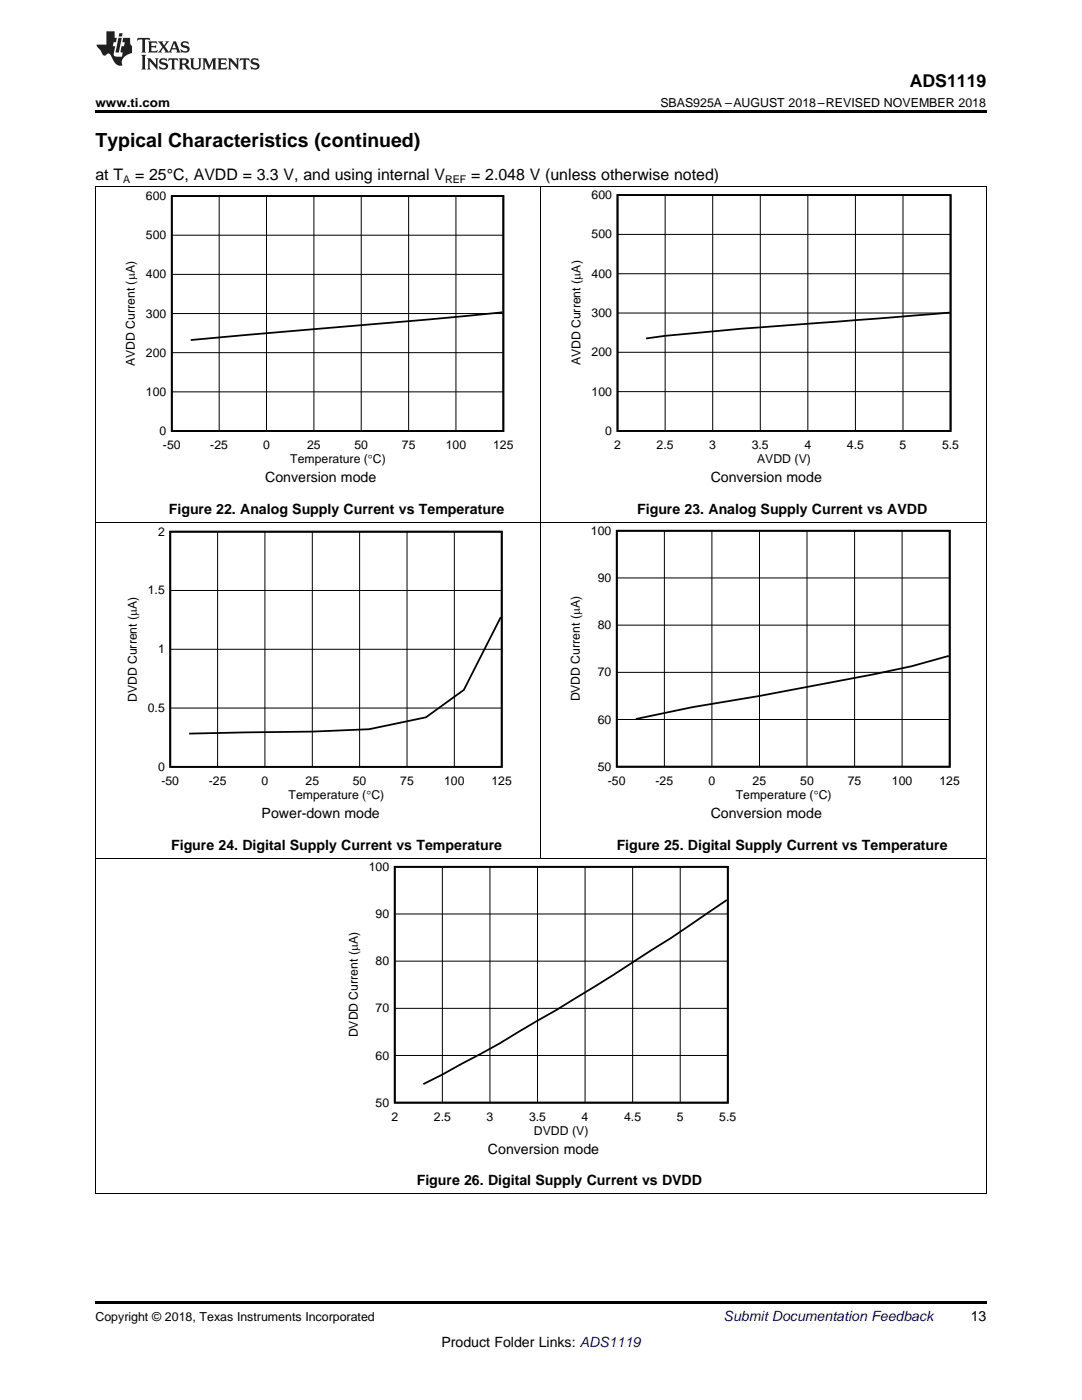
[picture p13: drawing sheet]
<svg xmlns="http://www.w3.org/2000/svg" width="216mm" height="279mm" viewBox="0 0 216 279" stroke-linecap="round" stroke-linejoin="round" font-family="sans-serif">
<defs><g id="words">
<text font-size="3.9" x="19" y="29.3">Typical Characteristics (continued)</text>
<text font-size="3.5" x="181.5" y="17.3">ADS1119</text>
<g font-size="3.2">
<text x="19" y="36">at T</text>
<text x="27" y="36">= 25°C, AVDD = 3.3 V, and using internal V</text>
<text x="94" y="36">= 2.048 V (unless otherwise noted)</text>
</g>
<g font-size="2.8">
<text x="52.9" y="96.2">Conversion mode</text>
<text x="141.8" y="96.2">Conversion mode</text>
<text x="33.7" y="102.5">Figure 22. Analog Supply Current vs Temperature</text>
<text x="127.1" y="102.5">Figure 23. Analog Supply Current vs AVDD</text>
<text x="52.2" y="163.2">Power-down mode</text>
<text x="141.8" y="163.2">Conversion mode</text>
<text x="34.1" y="169.5">Figure 24. Digital Supply Current vs Temperature</text>
<text x="123" y="169.5">Figure 25. Digital Supply Current vs Temperature</text>
<text x="97.4" y="230.2">Conversion mode</text>
<text x="83.1" y="236.6">Figure 26. Digital Supply Current vs DVDD</text>
<text x="193.7" y="263.6">13</text>
<text x="88.1" y="268.9">Product Folder Links: ADS1119</text>
</g>
<text font-size="2.8" fill="#0000c8" x="144.4" y="263.6">Submit Documentation Feedback</text>
<g font-size="2.5">
<text x="19" y="21.4">www.ti.com</text>
<text x="131.8" y="21.4">SBAS925A –AUGUST 2018–REVISED NOVEMBER 2018</text>
<text x="19" y="263.6">Copyright © 2018, Texas Instruments Incorporated</text>
</g>
<g font-size="2.4">
<text x="29.1" y="39.9">600</text>
<text x="118" y="39.7">600</text>
<text x="29.1" y="47.7">500</text>
<text x="118" y="47.6">500</text>
<text x="29.1" y="55.6">400</text>
<text x="118" y="55.4">400</text>
<text x="29.1" y="63.4">300</text>
<text x="118" y="63.3">300</text>
<text x="29.1" y="71.2">200</text>
<text x="118" y="71.1">200</text>
<text x="26.9" y="73" transform="rotate(-90 26.9 73)">AVDD Current (PA)</text>
<text x="115.8" y="72.9" transform="rotate(-90 115.8 72.9)">AVDD Current (PA)</text>
<text x="29.1" y="79">100</text>
<text x="118" y="79">100</text>
<text x="31.8" y="86.8">0</text>
<text x="32.5" y="89.6">-50</text>
<text x="42" y="89.6">-25</text>
<text x="52.5" y="89.6">0</text>
<text x="61.3" y="89.6">25</text>
<text x="70.7" y="89.6">50</text>
<text x="80.2" y="89.6">75</text>
<text x="88.9" y="89.6">100</text>
<text x="98.4" y="89.6">125</text>
<text x="120.8" y="86.8">0</text>
<text x="122.5" y="89.6">2</text>
<text x="131" y="89.6">2.5</text>
<text x="141.5" y="89.6">3</text>
<text x="150" y="89.6">3.5</text>
<text x="160.5" y="89.6">4</text>
<text x="169" y="89.6">4.5</text>
<text x="179.5" y="89.6">5</text>
<text x="188" y="89.6">5.5</text>
<text x="57.9" y="92.4">Temperature (qC)</text>
<text x="151.1" y="92.4">AVDD (V)</text>
<text x="31.5" y="106.9">2</text>
<text x="117.9" y="106.7">100</text>
<text x="29.5" y="118.6">1.5</text>
<text x="119.3" y="116.2">90</text>
<text x="119.3" y="125.6">80</text>
<text x="31.5" y="130.4">1</text>
<text x="119.3" y="135">70</text>
<text x="27.3" y="140.1" transform="rotate(-90 27.3 140.1)">DVDD Current (PA)</text>
<text x="29.5" y="142.1">0.5</text>
<text x="115.7" y="140" transform="rotate(-90 115.7 140)">DVDD Current (PA)</text>
<text x="119.3" y="144.4">60</text>
<text x="31.5" y="153.8">0</text>
<text x="119.3" y="153.8">50</text>
<text x="32.2" y="156.6">-50</text>
<text x="41.7" y="156.6">-25</text>
<text x="52.2" y="156.6">0</text>
<text x="57.6" y="159.4">Temperature (qC)</text>
<text x="61" y="156.6">25</text>
<text x="70.4" y="156.6">50</text>
<text x="79.9" y="156.6">75</text>
<text x="88.6" y="156.6">100</text>
<text x="98.1" y="156.6">125</text>
<text x="121.3" y="156.6">-50</text>
<text x="130.8" y="156.6">-25</text>
<text x="141.4" y="156.6">0</text>
<text x="146.8" y="159.4">Temperature (qC)</text>
<text x="150.2" y="156.6">25</text>
<text x="159.7" y="156.6">50</text>
<text x="169.2" y="156.6">75</text>
<text x="178" y="156.6">100</text>
<text x="187.5" y="156.6">125</text>
<text x="73.6" y="173.8">100</text>
<text x="75" y="183.2">90</text>
<text x="75" y="192.6">80</text>
<text x="75" y="202">70</text>
<text x="71.4" y="207" transform="rotate(-90 71.4 207)">DVDD Current (PA)</text>
<text x="75" y="211.4">60</text>
<text x="75" y="220.9">50</text>
<text x="78.1" y="223.7">2</text>
<text x="86.6" y="223.7">2.5</text>
<text x="97.1" y="223.7">3</text>
<text x="105.6" y="223.7">3.5</text>
<text x="106.5" y="226.4">DVDD (V)</text>
<text x="116.1" y="223.7">4</text>
<text x="124.5" y="223.7">4.5</text>
<text x="135" y="223.7">5</text>
<text x="143.5" y="223.7">5.5</text>
</g>
<g font-size="2.1">
<text x="24.6" y="36.6">A</text>
<text x="88.8" y="36.6">REF</text>
</g>
</g></defs>
<path d="M19 22h177.8v.5h-177.8zM19 259.7h177.8v.5h-177.8z" fill="#000"/>
<g fill="none" stroke="#000" stroke-width=".2">
<path d="M19 37.2h177.8M19.1 37.2v201.1M43.7 39.1v46.9M53.2 39.1v46.9M62.6 39.1v46.9M72.1 39.1v46.9M81.5 39.1v46.9M91 39.1v46.9M107.9 37.2v134.1M132.7 38.9v47.1M142.2 38.9v47.1M151.7 38.9v47.1"/>
<path d="M161.2 38.9v47.1M170.7 38.9v47.1M180.2 38.9v47.1M196.8 37.2v201.1M34.3 54.8h66.1M34.3 46.9h66.1M123.2 54.6h66.5M123.2 46.8h66.5M34.3 78.2h66.1M34.3 70.4h66.1M34.3 62.6h66.1M123.2 78.2h66.5"/>
<path d="M123.2 70.3h66.5M123.2 62.5h66.5M19 104.2h177.8M34 117.8h66.1M43.4 106.1v46.9M52.9 106.1v46.9M62.3 106.1v46.9M71.8 106.1v46.9M81.2 106.1v46.9M90.7 106.1v46.9M123.1 115.3h66.4M132.6 105.9v47.1"/>
<path d="M142.1 105.9v47.1M151.5 105.9v47.1M161 105.9v47.1M170.5 105.9v47.1M180 105.9v47.1M34 129.6h66.1M123.1 134.2h66.4M123.1 124.8h66.4M34 141.3h66.1M123.1 143.6h66.4M19 171.3h177.8M88.3 173v47.1"/>
<path d="M97.8 173v47.1M107.3 173v47.1M116.7 173v47.1M126.2 173v47.1M135.7 173v47.1M78.8 191.8h66.4M78.8 182.4h66.4M78.8 210.6h66.4M78.8 201.2h66.4M19 238.3h177.8"/>
</g>
<path d="M34.3 39.1h66.1v46.9h-66.1zM123.2 38.9h66.5v47.1h-66.5zM100.3 62.3a2122.9 2122.9 0 0 1-50.9 4.5l-11.3 1.1M189.5 62.4l-30.2 2.4a619.2 619.2 0 0 0-30.4 2.7M34 106.1h66.1v46.9h-66.1zM123.1 105.9h66.4v47.1h-66.4zM99.9 123.1l-7.3 14.6-7.6 5.5-11.3 2.3-11.4 .5-24.6 .4M189.3 130.9l-7.4 2.1-7.6 1.6-22.8 4.3-13.2 2.2-11.4 2.4M78.8 173h66.4v47.1h-66.4zM145 179.6l-3.6 2.5a271.5 271.5 0 0 1-15.2 10l-7.6 4.8-7.6 4.7-3.7 2.1a296.3 296.3 0 0 1-22.8 12.7" fill="none" stroke="#000" stroke-width=".35"/>
<g fill="#231f20">
<path d="M27.5 7.6l-.1 .5 .4-.2h.6v.1v2.1l-.2 .4h1l-.3-.4v-2.1l.1-.1h.5l.5 .2-.2-.5zM29.5 8.3l.2 .3v1.5l-.2 .4h1.8l.2-.6a1.04 1.04 0 0 1-1.3 .2v-.7h.6l.3 .2v-.6l-.3 .2h-.6v-.6l.8-.1 .4 .3-.2-.5zM31.5 8.3l.9 1.1-.9 1.1h.8l-.2-.2 .5-.7 .4 .7-.2 .2h1.5l-.1-.2 .1-.4h.9l.1 .4-.2 .2h1l-.3-.3-.7-1.9h-.5l-.9 2-.8-1 .9-1h-.8l.1 .3-.3 .5-.4-.6 .2-.2zM34.7 8.6l.4 1h-.7zM36.3 8.4a.63 .63 0 0 0-.2 .7 .63 .63 0 0 0 .6 .4l.6 .2 .1 .2a.75 .75 0 0 1-.7 .4 .75 .75 0 0 1-.6-.5l.1 .7 .1-.1a1.11 1.11 0 0 0 1.5-.6 1.13 1.13 0 0 0-1.2-.8l-.1-.4a1.04 1.04 0 0 1 1.2 .2l-.2-.5-.1 .1-.5-.2zM28.2 10.9l.2 .4v2.2l-.2 .4h1l-.3-.4v-2.2l.3-.4zM29.3 11.6l.3 .4v1.5l-.3 .4h.8l-.2-.4v-1.3l1.5 1.7v-1.9l.2-.4h-.7l.2 .4v.9l-1.1-1.3zM32 11.8a.62 .62 0 0 0-.2 .7 .62 .62 0 0 0 .6 .4l.6 .1 .1 .3a.76 .76 0 0 1-.7 .3 .76 .76 0 0 1-.6-.4l.1 .7 .1-.1a1.11 1.11 0 0 0 1.5-.6 1.13 1.13 0 0 0-1.2-.8l-.1-.4a1.04 1.04 0 0 1 1.2 .2l-.2-.6-.1 .1-.5-.1zM33.7 11.6l-.2 .6a.61 .61 0 0 1 .8-.3v1.6l-.2 .4h.9l-.2-.4v-1.6a.63 .63 0 0 1 .8 .3l-.2-.6zM35.6 11.6l.3 .4v1.5l-.3 .4h1l-.2-.2v-.8l.5 .2a.76 .76 0 0 0 1.2 .7l-1-1a.58 .58 0 0 0 .6-.5 .58 .58 0 0 0-.5-.6zM36.4 11.9h.1a.45 .45 0 0 1 .5 .1 .45 .45 0 0 1 .1 .5l-.7 .2zM37.9 11.6l.2 .2a2.17 2.17 0 0 0 .3 1.9 .99 .99 0 0 0 1.6-.6v-1.1l.2-.4h-.7l.2 .2a1.92 1.92 0 0 1-.2 1.8 .6 .6 0 0 1-.9-.5v-1.1l.2-.4zM40.4 11.6l.2 .4v1.5l-.2 .4h.7l-.2-.4v-1.4l.8 1.8 .8-1.8v1.4l-.2 .4h.9l-.2-.4v-1.5l.2-.4h-.8l-.6 1.5-.6-1.5zM43.4 11.6l.2 .4v1.5l-.2 .4h1.8l.2-.6a1.04 1.04 0 0 1-1.3 .1v-.6h.5l.4 .2v-.6l-.4 .2h-.5v-.7h.8l.3 .3-.1-.6zM45.5 11.6l.2 .4v1.5l-.2 .4h.7l-.2-.4v-1.3l1.5 1.7v-1.9l.2-.4h-.7l.2 .4v.9l-1.1-1.3zM47.9 11.6l-.1 .6a.61 .61 0 0 1 .8-.3v1.6l-.3 .4h1l-.3-.4 .1-1.6a.63 .63 0 0 1 .7 .3l-.1-.6zM50.2 11.8a.62 .62 0 0 0-.2 .7 .62 .62 0 0 0 .6 .4l.6 .1 .2 .3a.76 .76 0 0 1-.8 .3 .76 .76 0 0 1-.6-.4l.1 .7 .2-.1a1.11 1.11 0 0 0 1.5-.6 1.13 1.13 0 0 0-1.3-.8l-.1-.4a1.04 1.04 0 0 1 1.2 .2l-.1-.6-.2 .1-.5-.1z"/>
<path d="M21.2 6.3v2.6h-1.9l.1 .4 .7 .9a.91 .91 0 0 0 1 .8 .56 .56 0 0 1 .5-.3 .56 .56 0 0 1 .5 .3l.4 .8a1.53 1.53 0 0 0 1.9 1.2 1.54 1.54 0 0 1 1-2.1l.9-.3v-1.4a1.52 1.52 0 0 1-.3-1.6h-1.4l-.2 .8h.5l-.2 .8h-.4l-.2 1v.2l.4 .1-.2 .8a1.93 1.93 0 0 1-1.6-.3l.3-1.8h-.5l.2-.8h.4l.2-.8h-.4v-1.3zM23.6 7.6l-.6 2.9h.7l.6-2.9zM23.8 6.6l-.1 .7h.6l.2-.7z"/>
</g>
<use href="#words"/>
</svg>
